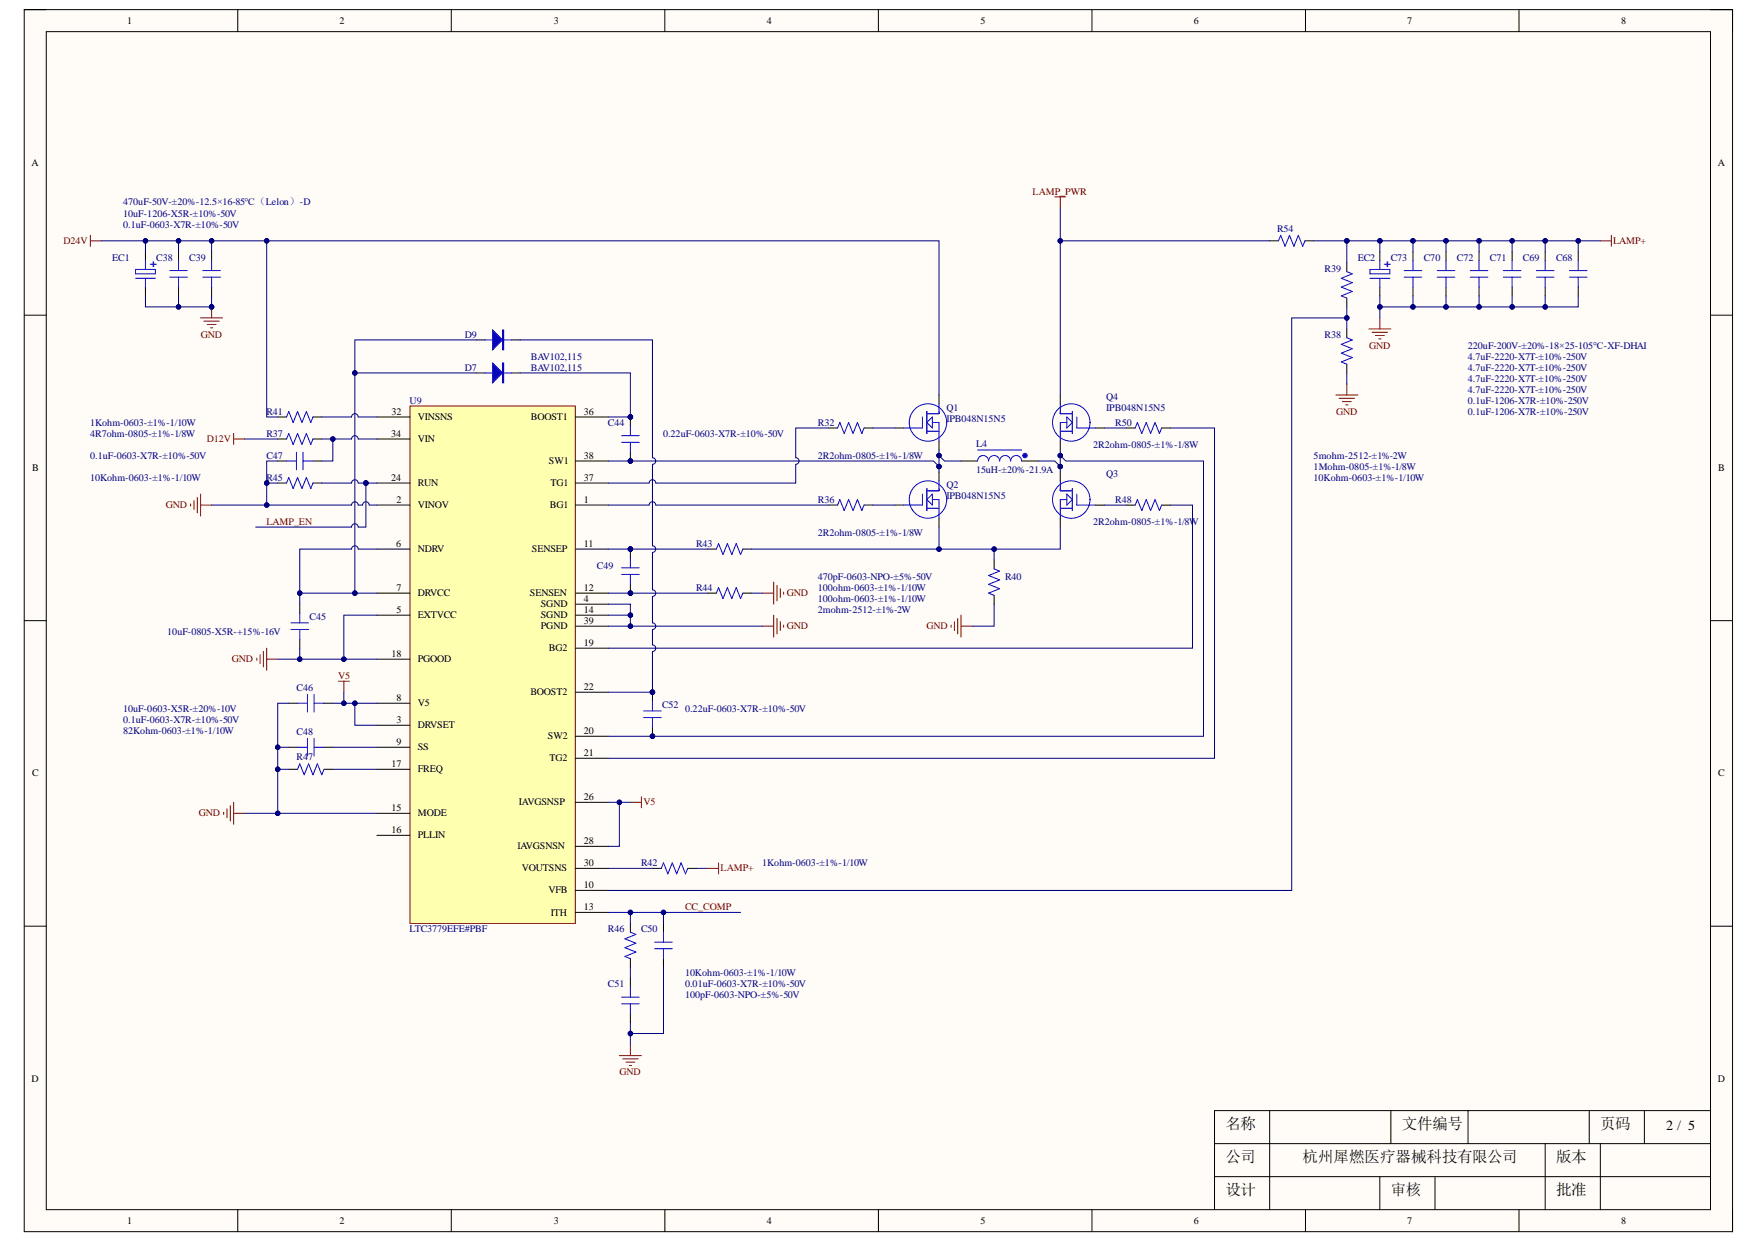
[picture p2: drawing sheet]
<svg xmlns="http://www.w3.org/2000/svg" width="297mm" height="210mm" viewBox="0 0 297 210" stroke-linecap="round" stroke-linejoin="round" font-family="sans-serif">
<defs><g id="words">
<g font-size="2.6">
<text x="206.9" y="190.6">名称</text>
<text x="236.7" y="190.6">文件编号</text>
<text x="270.2" y="190.6">页码</text>
<text x="206.9" y="196.2">公司</text>
<text x="220" y="196.2">杭州犀燃医疗器械科技有限公司</text>
<text x="262.8" y="196.2">版本</text>
<text x="206.9" y="201.8">设计</text>
<text x="234.9" y="201.8">审核</text>
<text x="262.8" y="201.8">批准</text>
</g>
<text font-size="2.4" x="281.4" y="190.8">2 / 5</text>
<g font-size="1.7">
<text x="21.5" y="4.1">1</text>
<text x="57.3" y="4.1">2</text>
<text x="93.5" y="4.1">3</text>
<text x="129.5" y="4.1">4</text>
<text x="165.6" y="4.1">5</text>
<text x="201.6" y="4.1">6</text>
<text x="237.6" y="4.1">7</text>
<text x="273.8" y="4.1">8</text>
<text x="5.3" y="28">A</text>
<text x="290.1" y="28">A</text>
<text x="66.1" y="70">32</text>
<text x="70.5" y="71">VINSNS</text>
<text x="89.6" y="71">BOOST1</text>
<text x="98.6" y="70">36</text>
<text x="66" y="73.8">34</text>
<text x="70.5" y="74.7">VIN</text>
<text x="98.6" y="77.5">38</text>
<text x="5.4" y="79.6">B</text>
<text x="66" y="81.2">24</text>
<text x="70.5" y="82.1">RUN</text>
<text x="92.7" y="78.4">SW1</text>
<text x="92.9" y="82.1">TG1</text>
<text x="98.6" y="81.2">37</text>
<text x="290.2" y="79.6">B</text>
<text x="67" y="84.9">2</text>
<text x="70.5" y="85.8">VINOV</text>
<text x="92.9" y="85.8">BG1</text>
<text x="98.6" y="84.9">1</text>
<text x="66.9" y="92.3">6</text>
<text x="70.5" y="93.3">NDRV</text>
<text x="89.8" y="93.3">SENSEP</text>
<text x="98.6" y="92.3">11</text>
<text x="67" y="99.8">7</text>
<text x="70.5" y="100.7">DRVCC</text>
<text x="89.5" y="100.7">SENSEN</text>
<text x="98.6" y="101.6">4</text>
<text x="98.6" y="99.8">12</text>
<text x="67" y="103.5">5</text>
<text x="70.5" y="104.4">EXTVCC</text>
<text x="91.3" y="102.6">SGND</text>
<text x="91.3" y="104.4">SGND</text>
<text x="91.3" y="106.3">PGND</text>
<text x="98.6" y="103.5">14</text>
<text x="98.6" y="105.3">39</text>
<text x="66.1" y="110.9">18</text>
<text x="70.5" y="111.9">PGOOD</text>
<text x="92.7" y="110">BG2</text>
<text x="98.6" y="109.1">19</text>
<text x="67" y="118.4">8</text>
<text x="70.5" y="119.3">V5</text>
<text x="89.6" y="117.4">BOOST2</text>
<text x="98.6" y="116.5">22</text>
<text x="67" y="122.1">3</text>
<text x="67" y="125.8">9</text>
<text x="70.5" y="123">DRVSET</text>
<text x="92.5" y="124.9">SW2</text>
<text x="98.6" y="123.9">20</text>
<text x="5.4" y="131.1">C</text>
<text x="66.1" y="129.5">17</text>
<text x="70.5" y="126.7">SS</text>
<text x="70.5" y="130.4">FREQ</text>
<text x="92.8" y="128.6">TG2</text>
<text x="98.6" y="127.7">21</text>
<text x="290.2" y="131.1">C</text>
<text x="66.1" y="136.9">15</text>
<text x="70.5" y="137.9">MODE</text>
<text x="87.6" y="136">IAVGSNSP</text>
<text x="98.6" y="135.1">26</text>
<text x="66.1" y="140.7">16</text>
<text x="70.5" y="141.6">PLLIN</text>
<text x="87.4" y="143.4">IAVGSNSN</text>
<text x="98.6" y="142.5">28</text>
<text x="88.1" y="147.2">VOUTSNS</text>
<text x="98.6" y="150">10</text>
<text x="98.6" y="146.2">30</text>
<text x="92.6" y="150.9">VFB</text>
<text x="93" y="154.6">ITH</text>
<text x="98.6" y="153.7">13</text>
<text x="5.3" y="182.7">D</text>
<text x="290.1" y="182.7">D</text>
<text x="21.5" y="206.6">1</text>
<text x="57.3" y="206.6">2</text>
<text x="93.5" y="206.6">3</text>
<text x="129.5" y="206.6">4</text>
<text x="165.6" y="206.6">5</text>
<text x="201.6" y="206.6">6</text>
<text x="237.6" y="206.6">7</text>
<text x="273.8" y="206.6">8</text>
</g>
<g font-size="1.7" fill="#000080">
<text x="20.8" y="34.6">470uF-50V-±20%-12.5×16-85℃（Lelon）-D</text>
<text x="20.8" y="36.6">10uF-1206-X5R-±10%-50V</text>
<text x="20.8" y="38.4">0.1uF-0603-X7R-±10%-50V</text>
<text x="215.7" y="39.2">R54</text>
<text x="18.9" y="44">EC1</text>
<text x="26.4" y="44">C38</text>
<text x="32" y="44">C39</text>
<text x="223.7" y="45.9">R39</text>
<text x="229.3" y="44">EC2</text>
<text x="234.9" y="44">C73</text>
<text x="240.4" y="44">C70</text>
<text x="246" y="44">C72</text>
<text x="251.6" y="44">C71</text>
<text x="257.2" y="44">C69</text>
<text x="262.8" y="44">C68</text>
<text x="78.5" y="57">D9</text>
<text x="223.7" y="57">R38</text>
<text x="247.9" y="58.9">220uF-200V-±20%-18×25-105℃-XF-DHAI</text>
<text x="78.5" y="62.6">D7</text>
<text x="89.6" y="60.7">BAV102,115</text>
<text x="89.6" y="62.6">BAV102,115</text>
<text x="247.9" y="62.6">4.7uF-2220-X7T-±10%-250V</text>
<text x="247.9" y="60.7">4.7uF-2220-X7T-±10%-250V</text>
<text x="247.9" y="64.5">4.7uF-2220-X7T-±10%-250V</text>
<text x="15.2" y="71.9">1Kohm-0603-±1%-1/10W</text>
<text x="45" y="70">R41</text>
<text x="69.2" y="68.2">U9</text>
<text x="102.7" y="71.9">C44</text>
<text x="138.1" y="71.9">R32</text>
<text x="159.8" y="69.4">Q1</text>
<text x="159.8" y="71.3">IPB048N15N5</text>
<text x="186.8" y="67.6">Q4</text>
<text x="186.8" y="69.4">IPB048N15N5</text>
<text x="188.3" y="71.9">R50</text>
<text x="247.9" y="66.3">4.7uF-2220-X7T-±10%-250V</text>
<text x="247.9" y="68.2">0.1uF-1206-X7R-±10%-250V</text>
<text x="247.9" y="70">0.1uF-1206-X7R-±10%-250V</text>
<text x="15.2" y="73.8">4R7ohm-0805-±1%-1/8W</text>
<text x="15.2" y="77.5">0.1uF-0603-X7R-±10%-50V</text>
<text x="45" y="73.8">R37</text>
<text x="45" y="77.5">C47</text>
<text x="112" y="73.8">0.22uF-0603-X7R-±10%-50V</text>
<text x="138.1" y="77.5">2R2ohm-0805-±1%-1/8W</text>
<text x="164.8" y="75.4">L4</text>
<text x="184.6" y="75.6">2R2ohm-0805-±1%-1/8W</text>
<text x="221.8" y="77.5">5mohm-2512-±1%-2W</text>
<text x="15.2" y="81.2">10Kohm-0603-±1%-1/10W</text>
<text x="45" y="81.2">R45</text>
<text x="159.8" y="82.5">Q2</text>
<text x="164.8" y="79.9">15uH-±20%-21.9A</text>
<text x="186.8" y="80.6">Q3</text>
<text x="221.8" y="79.3">1Mohm-0805-±1%-1/8W</text>
<text x="221.8" y="81.2">10Kohm-0603-±1%-1/10W</text>
<text x="138.1" y="84.9">R36</text>
<text x="159.8" y="84.3">IPB048N15N5</text>
<text x="184.6" y="88.6">2R2ohm-0805-±1%-1/8W</text>
<text x="188.3" y="84.9">R48</text>
<text x="117.6" y="92.3">R43</text>
<text x="138.1" y="90.5">2R2ohm-0805-±1%-1/8W</text>
<text x="100.8" y="96.1">C49</text>
<text x="117.6" y="99.8">R44</text>
<text x="138.1" y="99.8">100ohm-0603-±1%-1/10W</text>
<text x="138.1" y="101.6">100ohm-0603-±1%-1/10W</text>
<text x="138.1" y="97.9">470pF-0603-NPO-±5%-50V</text>
<text x="169.7" y="97.9">R40</text>
<text x="28.2" y="107.2">10uF-0805-X5R-+15%-16V</text>
<text x="52.3" y="104.8">C45</text>
<text x="138.1" y="103.5">2mohm-2512-±1%-2W</text>
<text x="50.1" y="116.7">C46</text>
<text x="111.8" y="119.6">C52</text>
<text x="20.8" y="120.2">10uF-0603-X5R-±20%-10V</text>
<text x="20.8" y="122.1">0.1uF-0603-X7R-±10%-50V</text>
<text x="20.8" y="123.9">82Kohm-0603-±1%-1/10W</text>
<text x="50.1" y="124.1">C48</text>
<text x="115.7" y="120.2">0.22uF-0603-X7R-±10%-50V</text>
<text x="50.1" y="128.4">R47</text>
<text x="108.2" y="146.2">R42</text>
<text x="128.7" y="146.2">1Kohm-0603-±1%-1/10W</text>
<text x="69.2" y="157.4">LTC3779EFE#PBF</text>
<text x="102.7" y="157.4">R46</text>
<text x="108.2" y="157.4">C50</text>
<text x="102.7" y="166.7">C51</text>
<text x="115.7" y="164.8">10Kohm-0603-±1%-1/10W</text>
<text x="115.7" y="166.7">0.01uF-0603-X7R-±10%-50V</text>
<text x="115.7" y="168.5">100pF-0603-NPO-±5%-50V</text>
</g>
<g font-size="1.7" fill="#800000">
<text x="174.4" y="32.9">LAMP_PWR</text>
<text x="10.7" y="41.2">D24V</text>
<text x="272.4" y="41.2">LAMP+</text>
<text x="33.9" y="57">GND</text>
<text x="231.2" y="58.9">GND</text>
<text x="225.6" y="70">GND</text>
<text x="34.9" y="74.7">D12V</text>
<text x="28" y="85.8">GND</text>
<text x="45" y="88.6">LAMP_EN</text>
<text x="132.9" y="100.7">GND</text>
<text x="132.9" y="106.3">GND</text>
<text x="156.5" y="106.3">GND</text>
<text x="39.2" y="111.9">GND</text>
<text x="57.1" y="114.6">V5</text>
<text x="33.6" y="137.9">GND</text>
<text x="108.7" y="136">V5</text>
<text x="121.7" y="147.2">LAMP+</text>
<text x="115.7" y="153.7">CC_COMP</text>
<text x="104.6" y="181.5">GND</text>
</g>
</g></defs>
<path d="M4.1 1.6h288.5v206.4h-288.5z" fill-rule="evenodd" fill="#fffcf8"/>
<path d="M4.1 1.6h288.5v206.4h-288.5z" fill="none" stroke="#000" stroke-width=".17"/>
<path d="M7.8 5.3h281v199h-281z" fill-rule="evenodd" fill="#fffcf8"/>
<g fill="none" stroke="#000" stroke-width=".17">
<path d="M4.1 1.6h3.7M7.8 5.3h281v199h-281zM40.1 1.6v3.7M76.2 1.6v3.7M112.3 1.6v3.7M148.3 1.6v3.7M184.4 1.6v3.7M220.5 1.6v3.7M256.5 1.6v3.7M288.8 1.6h3.8v3.7M4.1 53.2h3.7M288.8 53.2h3.8"/>
<path d="M119.5 92.7h1.5M125.4 92.7h1.5M167.9 94.6v1.5M4.1 104.8h3.7M119.5 100.2h1.5M125.4 100.2h1.5M167.9 100.5v1.5M288.8 104.8h3.8M4.1 156.4h3.7M288.8 156.4h3.8M205.1 198.7h83.7M205.1 193.1h83.7"/>
<path d="M214.4 187.5v16.8M233 198.7v5.6M234.9 187.5v5.6M242.3 198.7v5.6M247.9 187.5v5.6M260.9 193.1v11.2M268.4 187.5v5.6M270.2 193.1v11.2M277.7 187.5v5.6M288.8 187.5h-83.7v16.8M40.1 204.3v3.7M76.2 204.3v3.7"/>
<path d="M112.3 204.3v3.7M148.3 204.3v3.7M184.4 204.3v3.7M220.5 204.3v3.7M256.5 204.3v3.7M292.6 204.3v3.7"/>
</g>
<path d="M121 92.7l.3-.9 .8 1.9 .7-1.9 .8 1.9 .7-1.9 .8 1.9 .3-1M167.9 96.1l.9 .3-1.9 .8 1.9 .7-1.9 .8 1.9 .7-1.9 .8 1 .3M121 100.2l.3-1 .8 1.9 .7-1.9 .8 1.9 .7-1.9 .8 1.9 .3-.9" fill="none" stroke="#00f" stroke-width=".17"/>
<circle cx="106.5" cy="92.7" r=".37" fill="#000080"/>
<circle cx="106.5" cy="92.7" r=".37" fill="none" stroke="#000080" stroke-width=".17"/>
<circle cx="106.5" cy="100.2" r=".37" fill="#000080"/>
<circle cx="106.5" cy="100.2" r=".37" fill="none" stroke="#000080" stroke-width=".17"/>
<path d="M106.5 92.7v1.5" fill="none" stroke="#000" stroke-width=".17"/>
<circle cx="106.5" cy="92.7" r=".37" fill="#000080"/>
<circle cx="106.5" cy="92.7" r=".37" fill="none" stroke="#000080" stroke-width=".17"/>
<path d="M106.5 98.7v1.5" fill="none" stroke="#000" stroke-width=".17"/>
<circle cx="106.5" cy="100.2" r=".37" fill="#000080"/>
<circle cx="106.5" cy="100.2" r=".37" fill="none" stroke="#000080" stroke-width=".17"/>
<path d="M165.1 77.9a.93 .93 0 0 1 .9-1 .93 .93 0 0 1 .9 1 .93 .93 0 0 1 1-1 .93 .93 0 0 1 .9 1 .93 .93 0 0 1 .9-1 .93 .93 0 0 1 1 1 .93 .93 0 0 1 .9-1 .93 .93 0 0 1 .9 1M105 95.9h2.9M105 97h2.9M106.5 94.2v1.7M106.5 97v1.7" fill="none" stroke="#00f" stroke-width=".17"/>
<path d="M160.6 105.6v.3M161.2 105v1.5M161.7 104.4v2.6M162.3 103.9v3.7M162.3 105.7h1.9" fill="none" stroke="#800000" stroke-width=".17"/>
<path d="M162.3 77.9h2.8M172.5 77.9h2.8" fill="none" stroke="#000" stroke-width=".17"/>
<circle cx="173.1" cy="76.9" r=".37" fill="#00f"/>
<g fill="none" stroke="#00f" stroke-width=".17">
<path d="M165.1 76h7.4"/>
<circle cx="173.1" cy="76.9" r=".37"/>
</g>
<path d="M69.2 68.6h28v87.3h-28z" fill-rule="evenodd" fill="#ffffb0"/>
<path d="M69.2 68.6h28v87.3h-28zM130.7 98.3v3.7M131.2 98.9v2.6M131.8 99.4v1.5M132.3 100v.3M128.8 100.2h1.9M128.8 105.7h1.9M130.7 103.9v3.7M131.2 104.4v2.6M131.8 105v1.5M132.3 105.6v.3" fill="none" stroke="#800000" stroke-width=".17"/>
<g fill="none" stroke="#000" stroke-width=".17">
<path d="M63.6 70.4h5.6M63.6 74.1h5.6M97.2 70.4h5.5M97.2 77.9h5.5M63.6 85.3h5.6M63.6 92.7h5.6M63.6 81.6h5.6M97.2 85.3h5.5M97.2 92.7h5.5M97.2 81.6h5.5M63.6 103.9h5.6M63.6 100.2h5.6"/>
<path d="M63.6 118.8h5.6M63.6 111.3h5.6M97.2 102h5.5M97.2 103.9h5.5M97.2 100.2h5.5M97.2 109.5h5.5M97.2 116.9h5.5M97.2 105.7h5.5M63.6 122.5h5.6M63.6 126.2h5.6M63.6 137.3h5.6M63.6 129.9h5.6"/>
<path d="M97.2 124.3h5.5M97.2 128h5.5M97.2 135.5h5.5M63.6 141.1h5.6M97.2 150.4h5.5M97.2 154.1h5.5M97.2 142.9h5.5M97.2 146.6h5.5"/>
</g>
<circle cx="106.5" cy="77.9" r=".37" fill="#000080"/>
<circle cx="106.5" cy="77.9" r=".37" fill="none" stroke="#000080" stroke-width=".17"/>
<circle cx="106.5" cy="70.4" r=".37" fill="#000080"/>
<circle cx="106.5" cy="70.4" r=".37" fill="none" stroke="#000080" stroke-width=".17"/>
<path d="M106.5 76.4v1.5" fill="none" stroke="#000" stroke-width=".17"/>
<circle cx="106.5" cy="77.9" r=".37" fill="#000080"/>
<circle cx="106.5" cy="77.9" r=".37" fill="none" stroke="#000080" stroke-width=".17"/>
<path d="M106.5 70.4v1.5" fill="none" stroke="#000" stroke-width=".17"/>
<circle cx="106.5" cy="70.4" r=".37" fill="#000080"/>
<circle cx="106.5" cy="70.4" r=".37" fill="none" stroke="#000080" stroke-width=".17"/>
<path d="M105 74.7h2.9M105 73.6h2.9M106.5 71.9v1.7M106.5 74.7v1.7" fill="none" stroke="#00f" stroke-width=".17"/>
<circle cx="110.2" cy="124.3" r=".37" fill="#000080"/>
<circle cx="110.2" cy="124.3" r=".37" fill="none" stroke="#000080" stroke-width=".17"/>
<circle cx="110.2" cy="116.9" r=".37" fill="#000080"/>
<circle cx="110.2" cy="116.9" r=".37" fill="none" stroke="#000080" stroke-width=".17"/>
<path d="M110.2 122.8v1.5" fill="none" stroke="#000" stroke-width=".17"/>
<circle cx="110.2" cy="124.3" r=".37" fill="#000080"/>
<circle cx="110.2" cy="124.3" r=".37" fill="none" stroke="#000080" stroke-width=".17"/>
<path d="M110.2 116.9v1.5" fill="none" stroke="#000" stroke-width=".17"/>
<circle cx="110.2" cy="116.9" r=".37" fill="#000080"/>
<circle cx="110.2" cy="116.9" r=".37" fill="none" stroke="#000080" stroke-width=".17"/>
<path d="M84.9 55.7h.2v3.4h-.2zM110.2 118.4v1.7M108.7 121.2h3M108.7 120.1h3M110.2 121.2v1.6" fill="none" stroke="#00f" stroke-width=".17"/>
<path d="M80.4 57.4h1.5M86.4 57.4h1.4" fill="none" stroke="#000" stroke-width=".17"/>
<path d="M85 55.7v3.4" fill="none" stroke="#00f" stroke-width=".18"/>
<path d="M83.2 55.7l1.7 1.7-1.7 1.7z" fill="#00f"/>
<path d="M81.9 57.4h1.3M83.2 55.7l1.7 1.7-1.7 1.7zM85.1 57.4h1.3M84.9 61.3h.2v3.4h-.2z" fill="none" stroke="#00f" stroke-width=".17"/>
<path d="M80.4 63h1.5M86.4 63h1.4" fill="none" stroke="#000" stroke-width=".17"/>
<path d="M85 61.3v3.4" fill="none" stroke="#00f" stroke-width=".18"/>
<path d="M83.2 61.3l1.7 1.7-1.7 1.7z" fill="#00f"/>
<g fill="none" stroke="#00f" stroke-width=".17">
<path d="M28.7 46.8h2.9M28.7 45.7h2.9M30.1 44v1.7M30.1 46.8v1.7M34.2 46.8h3M34.2 45.7h3M35.7 44v1.7M35.7 46.8v1.7M227.4 45.9l1 .3-1.9 .8 1.9 .7-1.9 .8 1.9 .7-1.9 .8 .9 .3M227.4 57l1 .4-1.9 .7 1.9 .8-1.9 .7 1.9 .8-1.9 .7 .9 .4M48.4 70.4l.4-.9 .7 1.8 .7-1.8 .8 1.8 .7-1.8 .8 1.8 .4-.9M81.9 63h1.3"/>
<path d="M83.2 61.3l1.7 1.7-1.7 1.7zM85.1 63h1.3M141.4 72.3l.4-1 .8 1.9 .7-1.9 .7 1.9 .8-1.9 .7 1.9 .4-.9M155.8 70.4v1.9h-3.2M156.5 72.8h2.1M156.5 69.5v3.7M156.5 71.3l.9-.9v1.9zM157.4 71.3h1.2v3.2M158.6 68.2v1.7h-2.1M179 68.2v1.7h2.1M179 72.8h2.1M180.2 71.3h-1.2v3.2"/>
<path d="M180.2 70.4l.9 .9-.9 1zM181.1 69.5v3.7M181.8 70.4v1.9h3.2M191.7 72.3l.4-1 .7 1.9 .8-1.9 .7 1.9 .8-1.9 .7 1.9 .4-.9M141.4 85.3l.4-.9 .8 1.8 .7-1.8 .7 1.8 .8-1.8 .7 1.8 .4-.9M155.8 83.4v1.9h-3.2M156.5 85.8h2.1M156.5 82.5v3.7M156.5 84.4l.9-1v1.9zM157.4 84.4h1.2v3.1M158.6 81.2v1.7h-2.1M179 81.2v1.7h2.1"/>
<path d="M179 85.8h2.1M180.2 84.4h-1.2v3.1M180.2 83.4l.9 1-.9 .9zM181.1 82.5v3.7M181.8 83.4v1.9h3.2M191.7 85.3l.4-.9 .7 1.8 .8-1.8 .7 1.8 .8-1.8 .7 1.8 .4-.9M49.1 106.3h3M49.1 105.2h3M50.2 118.8h1.7M50.6 103.5v1.7M50.6 106.3v1.7M51.9 117.3v2.9"/>
<path d="M53 118.8h1.7M53 117.3v2.9M50.2 126.2h1.7M50.2 129.9l.4-.9 .8 1.8 .7-1.8 .8 1.8 .7-1.8 .7 1.8 .4-.9M51.9 124.7v3M53 124.7v3M53 126.2h1.7M106.5 157.4l.9 .4-1.9 .7 1.9 .8-1.9 .7 1.9 .8-1.9 .7 1 .4M110.5 159.1h3M111.7 146.6l.3-.9 .8 1.9 .7-1.9 .8 1.9 .7-1.9 .8 1.9 .3-1M112 157.4v1.7M105 169.5h2.9"/>
<path d="M105 168.4h2.9M106.5 166.7v1.7M106.5 169.5v1.7M110.5 160.2h3M112 160.2v1.7"/>
<circle cx="156.7" cy="71.3" r="3.2"/>
<circle cx="180.9" cy="71.3" r="3.2"/>
<circle cx="156.7" cy="84.4" r="3.2"/>
<circle cx="180.9" cy="84.4" r="3.2"/>
</g>
<g fill="none" stroke="#000" stroke-width=".17">
<path d="M30.1 42.5v1.5M30.1 48.5v1.5M35.7 42.5v1.5M35.7 48.5v1.5M227.4 44.4v1.5M227.4 50.3v1.5M227.4 55.5v1.5M46.9 70.4h1.5M52.9 70.4h1.4M140 72.3h1.4M145.9 72.3h1.5M151.1 72.3h1.5"/>
<path d="M158.6 66.7v1.5M158.6 74.5v1.5M158.6 79.7v1.5M179 66.7v1.5M179 74.5v1.5M179 79.7v1.5M185 72.3h1.5M190.2 72.3h1.5M196.2 72.3h1.5M227.4 61.5v1.5M140 85.3h1.4M145.9 85.3h1.5"/>
<path d="M151.1 85.3h1.5M158.6 87.5v1.5M179 87.5v1.5M185 85.3h1.5M190.2 85.3h1.5M196.2 85.3h1.5M48.8 118.8h1.4M50.6 102v1.5M50.6 108v1.5M54.7 118.8h1.5M48.8 126.2h1.4M48.8 129.9h1.4"/>
<path d="M54.7 126.2h1.5M54.7 129.9h1.5M106.5 155.9v1.5M110.2 146.6h1.5M112 155.9v1.5M116.1 146.6h1.5M106.5 161.9v1.5M106.5 165.2v1.5M106.5 171.2v1.5M112 161.9v1.5"/>
</g>
<g fill="none" stroke="#800000" stroke-width=".17">
<path d="M33.9 53.7h3.7M34.4 54.2h2.6M35 54.8h1.5M35.5 55.4h.4M35.7 51.8v1.9M32.2 85.1v.4M32.8 84.5v1.5M33.3 84v2.6M33.9 83.4v3.7M33.9 85.3h1.8M43.4 111.1v.4M43.9 110.6v1.5"/>
<path d="M44.5 110v2.6M45 109.5v3.7M45 111.3h1.9M57.1 115h1.9M58.1 115v1.9M37.8 137.2v.3M38.3 136.6v1.5M38.9 136v2.6M39.5 135.5v3.7M39.5 137.3h1.8M106.5 135.5h1.8M108.3 134.6v1.8"/>
<path d="M104.6 178.3h3.7M105.2 178.8h2.6M105.7 179.4h1.5M106.3 179.9h.3M106.5 176.4v1.9"/>
</g>
<circle cx="35.7" cy="51.8" r=".37" fill="#000080"/>
<g fill="none" stroke="#000080" stroke-width=".17">
<path d="M179 78.8v.9"/>
<circle cx="35.7" cy="51.8" r=".37"/>
</g>
<g fill="none" stroke="#800000" stroke-width=".17">
<path d="M15.3 39.7v1.9M178.1 33.2h1.9M179 33.2v1.9M272.1 39.7v1.9M15.3 40.7h1.8M231.2 55.5h3.7M231.7 56.1h2.6M232.3 56.7h1.5M232.8 57.2h.4M233 53.7v1.8M270.2 40.7h1.9M39.5 73.2v1.9"/>
<path d="M39.5 74.1h1.8M225.6 66.7h3.7M226.1 67.3h2.6M226.7 67.8h1.5M227.3 68.4h.3M227.4 64.8v1.9"/>
</g>
<g fill="none" stroke="#000" stroke-width=".17">
<path d="M24.6 42.5v1.5M24.6 48.5v1.5M214.4 40.7h1.5M220.4 40.7h1.4M233 42.5v1.5M233 48.5v1.5M238.6 42.5v1.5M238.6 48.5v1.5M244.2 42.5v1.5M244.2 48.5v1.5M249.8 42.5v1.5M249.8 48.5v1.5"/>
<path d="M255.3 42.5v1.5M255.3 48.5v1.5M260.9 42.5v1.5M260.9 48.5v1.5M266.5 42.5v1.5M266.5 48.5v1.5M46.9 74.1h1.5M46.9 77.9h1.5M52.9 74.1h1.4M52.9 77.9h1.4M46.9 81.6h1.5M52.9 81.6h1.4"/>
</g>
<g fill="none" stroke="#00f" stroke-width=".17">
<path d="M22.9 47h3.3M22.9 45.5h3.3v.7h-3.3zM24.6 44v1.5M24.6 47v1.5M215.9 40.7l.4-1 .7 1.9 .8-1.9 .7 1.9 .7-1.9 .8 1.9 .4-.9M231.3 45.5h3.4v.7h-3.4zM231.3 47h3.4M233 44v1.5M233 47v1.5M237.1 46.8h3M237.1 45.7h3M238.6 44v1.7"/>
<path d="M238.6 46.8v1.7M242.7 46.8h3M242.7 45.7h3M244.2 44v1.7M244.2 46.8v1.7M248.3 46.8h3M248.3 45.7h3M249.8 44v1.7M249.8 46.8v1.7M253.9 46.8h2.9M253.9 45.7h2.9M255.3 44v1.7"/>
<path d="M255.3 46.8v1.7M259.4 46.8h3M259.4 45.7h3M260.9 44v1.7M260.9 46.8v1.7M265 46.8h3M265 45.7h3M266.5 44v1.7M266.5 46.8v1.7M48.4 74.1l.4-.9 .7 1.9 .7-1.9 .8 1.9 .7-1.9 .8 1.9 .4-1M48.4 77.9h1.7M50.1 76.4v2.9"/>
<path d="M51.2 77.9h1.7M51.2 76.4v2.9M48.4 81.6l.4-1 .7 1.9 .7-1.9 .8 1.9 .7-1.9 .8 1.9 .4-.9"/>
</g>
<circle cx="179" cy="78.8" r=".38" fill="#000080"/>
<g fill="none" stroke="#000080" stroke-width=".17">
<path d="M147.4 72.3h3.7M102.7 92.7h3.8M147.4 85.3h3.7"/>
<circle cx="179" cy="78.8" r=".38"/>
</g>
<circle cx="106.5" cy="92.7" r=".37" fill="#000080"/>
<g fill="none" stroke="#000080" stroke-width=".17">
<path d="M106.5 92.7h13"/>
<circle cx="106.5" cy="92.7" r=".37"/>
</g>
<circle cx="106.5" cy="92.7" r=".37" fill="#000080"/>
<g fill="none" stroke="#000080" stroke-width=".17">
<path d="M102.7 100.2h16.8"/>
<circle cx="106.5" cy="92.7" r=".37"/>
</g>
<circle cx="106.5" cy="100.2" r=".37" fill="#000080"/>
<g fill="none" stroke="#000080" stroke-width=".17">
<path d="M106.5 103.9v1.8h-3.8"/>
<circle cx="106.5" cy="100.2" r=".37"/>
</g>
<circle cx="106.5" cy="105.7" r=".37" fill="#000080"/>
<circle cx="106.5" cy="105.7" r=".37" fill="none" stroke="#000080" stroke-width=".17"/>
<circle cx="106.5" cy="103.9" r=".37" fill="#000080"/>
<g fill="none" stroke="#000080" stroke-width=".17">
<path d="M126.9 92.7h31.7"/>
<circle cx="106.5" cy="103.9" r=".37"/>
</g>
<circle cx="158.6" cy="92.7" r=".37" fill="#000080"/>
<g fill="none" stroke="#000080" stroke-width=".17">
<path d="M106.5 105.7h22.3M126.9 100.2h1.9"/>
<circle cx="158.6" cy="92.7" r=".37"/>
</g>
<circle cx="106.5" cy="105.7" r=".37" fill="#000080"/>
<g fill="none" stroke="#000080" stroke-width=".17">
<path d="M102.7 102h3.8v1.9h-3.8"/>
<circle cx="106.5" cy="105.7" r=".37"/>
</g>
<circle cx="106.5" cy="103.9" r=".37" fill="#000080"/>
<g fill="none" stroke="#000080" stroke-width=".17">
<path d="M158.6 76v3.7"/>
<circle cx="106.5" cy="103.9" r=".37"/>
</g>
<circle cx="158.6" cy="76.9" r=".37" fill="#000080"/>
<circle cx="158.6" cy="76.9" r=".37" fill="none" stroke="#000080" stroke-width=".17"/>
<circle cx="158.6" cy="78.8" r=".37" fill="#000080"/>
<g fill="none" stroke="#000080" stroke-width=".17">
<path d="M102.7 77.9h54.9l1 .9"/>
<circle cx="158.6" cy="78.8" r=".37"/>
</g>
<circle cx="106.5" cy="77.9" r=".37" fill="#000080"/>
<circle cx="106.5" cy="77.9" r=".37" fill="none" stroke="#000080" stroke-width=".17"/>
<circle cx="158.6" cy="78.8" r=".37" fill="#000080"/>
<g fill="none" stroke="#000080" stroke-width=".17">
<path d="M179 76.9l1 1h23.2v46.4h-100.5M197.7 85.3h3.7v24.2h-98.7"/>
<circle cx="158.6" cy="78.8" r=".37"/>
</g>
<circle cx="179" cy="76.9" r=".38" fill="#000080"/>
<circle cx="179" cy="76.9" r=".38" fill="none" stroke="#000080" stroke-width=".17"/>
<circle cx="110.2" cy="124.3" r=".37" fill="#000080"/>
<g fill="none" stroke="#000080" stroke-width=".17">
<path d="M102.7 116.9h7.5"/>
<circle cx="110.2" cy="124.3" r=".37"/>
</g>
<circle cx="110.2" cy="116.9" r=".37" fill="#000080"/>
<g fill="none" stroke="#000080" stroke-width=".17">
<path d="M102.7 70.4h3.8"/>
<circle cx="110.2" cy="116.9" r=".37"/>
</g>
<circle cx="106.5" cy="70.4" r=".37" fill="#000080"/>
<g fill="none" stroke="#000080" stroke-width=".17">
<path d="M87.8 63h18.7v7.4"/>
<circle cx="106.5" cy="70.4" r=".37"/>
</g>
<circle cx="106.5" cy="70.4" r=".37" fill="#000080"/>
<g fill="none" stroke="#000080" stroke-width=".17">
<path d="M87.8 57.4h22.4v19.9a.56 .56 0 0 1 .5 .6 .56 .56 0 0 1-.5 .5v13.8a.56 .56 0 0 1 .5 .5 .56 .56 0 0 1-.5 .6v6.3a.56 .56 0 0 1 .5 .6 .56 .56 0 0 1-.5 .5v4.5a.56 .56 0 0 1 .5 .5 .56 .56 0 0 1-.5 .6v2.6a.56 .56 0 0 1 .5 .6 .56 .56 0 0 1-.5 .5v6.9"/>
<circle cx="106.5" cy="70.4" r=".37"/>
</g>
<circle cx="110.2" cy="116.9" r=".37" fill="#000080"/>
<g fill="none" stroke="#000080" stroke-width=".17">
<path d="M80.4 63h-20.5v37.2h3.7"/>
<circle cx="110.2" cy="116.9" r=".37"/>
</g>
<circle cx="59.9" cy="63" r=".37" fill="#000080"/>
<circle cx="59.9" cy="63" r=".37" fill="none" stroke="#000080" stroke-width=".17"/>
<circle cx="59.9" cy="100.2" r=".37" fill="#000080"/>
<g fill="none" stroke="#000080" stroke-width=".17">
<path d="M80.4 57.4h-20.5v5.6"/>
<circle cx="59.9" cy="100.2" r=".37"/>
</g>
<circle cx="59.9" cy="63" r=".37" fill="#000080"/>
<g fill="none" stroke="#000080" stroke-width=".17">
<path d="M227.4 40.7v3.7"/>
<circle cx="59.9" cy="63" r=".37"/>
</g>
<circle cx="227.4" cy="40.7" r=".37" fill="#000080"/>
<g fill="none" stroke="#000080" stroke-width=".17">
<path d="M227.4 53.7h-9.3v96.7h-115.4"/>
<circle cx="227.4" cy="40.7" r=".37"/>
</g>
<circle cx="227.4" cy="53.7" r=".37" fill="#000080"/>
<g fill="none" stroke="#000080" stroke-width=".17">
<path d="M197.7 72.3h7.4v55.8h-102.4M106.5 154.1v1.8"/>
<circle cx="227.4" cy="53.7" r=".37"/>
</g>
<circle cx="106.5" cy="154.1" r=".37" fill="#000080"/>
<g fill="none" stroke="#000080" stroke-width=".17">
<path d="M54.3 81.6h5.1a.56 .56 0 0 1 .5-.6 .56 .56 0 0 1 .6 .6h1.3"/>
<circle cx="106.5" cy="154.1" r=".37"/>
</g>
<circle cx="61.8" cy="81.6" r=".37" fill="#000080"/>
<g fill="none" stroke="#000080" stroke-width=".17">
<path d="M46.9 126.2h1.9"/>
<circle cx="61.8" cy="81.6" r=".37"/>
</g>
<circle cx="46.9" cy="126.2" r=".37" fill="#000080"/>
<g fill="none" stroke="#000080" stroke-width=".17">
<path d="M46.9 129.9v7.4h-5.6"/>
<circle cx="46.9" cy="126.2" r=".37"/>
</g>
<circle cx="46.9" cy="137.3" r=".37" fill="#000080"/>
<circle cx="46.9" cy="137.3" r=".37" fill="none" stroke="#000080" stroke-width=".17"/>
<circle cx="46.9" cy="129.9" r=".37" fill="#000080"/>
<g fill="none" stroke="#000080" stroke-width=".17">
<path d="M140 72.3h-5.6v5a.56 .56 0 0 1 .5 .6 .56 .56 0 0 1-.5 .5v3.2h-23.7a.56 .56 0 0 0-.5-.6 .56 .56 0 0 0-.6 .6h-6.9M186.5 72.3h3.7M102.7 85.3h6.9a.56 .56 0 0 1 .6-.6 .56 .56 0 0 1 .5 .6h29.3M186.5 85.3h3.7M167.9 102v3.7h-3.7M106.5 163.4v1.8M112 163.4v11.1h-5.5"/>
<circle cx="46.9" cy="129.9" r=".37"/>
</g>
<circle cx="106.5" cy="174.5" r=".37" fill="#000080"/>
<g fill="none" stroke="#000080" stroke-width=".17">
<path d="M102.7 135.5h1.9v7.4h-1.9"/>
<circle cx="106.5" cy="174.5" r=".37"/>
</g>
<circle cx="104.6" cy="135.5" r=".37" fill="#000080"/>
<g fill="none" stroke="#000080" stroke-width=".17">
<path d="M58.1 116.9v1.9"/>
<circle cx="104.6" cy="135.5" r=".37"/>
</g>
<circle cx="58.1" cy="118.8" r=".37" fill="#000080"/>
<g fill="none" stroke="#000080" stroke-width=".17">
<path d="M104.6 135.5h1.9"/>
<circle cx="58.1" cy="118.8" r=".37"/>
</g>
<circle cx="104.6" cy="135.5" r=".37" fill="#000080"/>
<g fill="none" stroke="#000080" stroke-width=".17">
<path d="M167.9 92.7v1.9"/>
<circle cx="104.6" cy="135.5" r=".37"/>
</g>
<circle cx="167.9" cy="92.7" r=".37" fill="#000080"/>
<g fill="none" stroke="#000080" stroke-width=".17">
<path d="M35.7 50v1.8M102.7 146.6h7.5"/>
<circle cx="167.9" cy="92.7" r=".37"/>
</g>
<circle cx="35.7" cy="51.8" r=".37" fill="#000080"/>
<g fill="none" stroke="#000080" stroke-width=".17">
<path d="M24.6 40.7v1.8"/>
<circle cx="35.7" cy="51.8" r=".37"/>
</g>
<circle cx="24.6" cy="40.7" r=".37" fill="#000080"/>
<g fill="none" stroke="#000080" stroke-width=".17">
<path d="M30.1 50v1.8"/>
<circle cx="24.6" cy="40.7" r=".37"/>
</g>
<circle cx="30.1" cy="51.8" r=".37" fill="#000080"/>
<g fill="none" stroke="#000080" stroke-width=".17">
<path d="M30.1 40.7v1.8"/>
<circle cx="30.1" cy="51.8" r=".37"/>
</g>
<circle cx="30.1" cy="40.7" r=".37" fill="#000080"/>
<g fill="none" stroke="#000080" stroke-width=".17">
<path d="M35.7 40.7v1.8"/>
<circle cx="30.1" cy="40.7" r=".37"/>
</g>
<circle cx="35.7" cy="40.7" r=".37" fill="#000080"/>
<g fill="none" stroke="#000080" stroke-width=".17">
<path d="M233 40.7v1.8"/>
<circle cx="35.7" cy="40.7" r=".37"/>
</g>
<circle cx="233" cy="40.7" r=".37" fill="#000080"/>
<g fill="none" stroke="#000080" stroke-width=".17">
<path d="M233 51.8v1.9"/>
<circle cx="233" cy="40.7" r=".37"/>
</g>
<circle cx="233" cy="51.8" r=".37" fill="#000080"/>
<g fill="none" stroke="#000080" stroke-width=".17">
<path d="M244.2 50v1.8"/>
<circle cx="233" cy="51.8" r=".37"/>
</g>
<circle cx="244.2" cy="51.8" r=".38" fill="#000080"/>
<g fill="none" stroke="#000080" stroke-width=".17">
<path d="M244.2 40.7v1.8"/>
<circle cx="244.2" cy="51.8" r=".38"/>
</g>
<circle cx="244.2" cy="40.7" r=".37" fill="#000080"/>
<g fill="none" stroke="#000080" stroke-width=".17">
<path d="M249.8 50v1.8"/>
<circle cx="244.2" cy="40.7" r=".37"/>
</g>
<circle cx="249.8" cy="51.8" r=".37" fill="#000080"/>
<g fill="none" stroke="#000080" stroke-width=".17">
<path d="M249.8 40.7v1.8"/>
<circle cx="249.8" cy="51.8" r=".37"/>
</g>
<circle cx="249.8" cy="40.7" r=".37" fill="#000080"/>
<g fill="none" stroke="#000080" stroke-width=".17">
<path d="M255.3 40.7v1.8"/>
<circle cx="249.8" cy="40.7" r=".37"/>
</g>
<circle cx="255.3" cy="40.7" r=".37" fill="#000080"/>
<g fill="none" stroke="#000080" stroke-width=".17">
<path d="M260.9 50v1.8"/>
<circle cx="255.3" cy="40.7" r=".37"/>
</g>
<circle cx="260.9" cy="51.8" r=".37" fill="#000080"/>
<g fill="none" stroke="#000080" stroke-width=".17">
<path d="M260.9 40.7v1.8"/>
<circle cx="260.9" cy="51.8" r=".37"/>
</g>
<circle cx="260.9" cy="40.7" r=".37" fill="#000080"/>
<g fill="none" stroke="#000080" stroke-width=".17">
<path d="M266.5 40.7h3.7"/>
<circle cx="260.9" cy="40.7" r=".37"/>
</g>
<circle cx="266.5" cy="40.7" r=".37" fill="#000080"/>
<g fill="none" stroke="#000080" stroke-width=".17">
<path d="M227.4 63v1.8M46.9 81.6h-1.9v3.7"/>
<circle cx="266.5" cy="40.7" r=".37"/>
</g>
<circle cx="45" cy="81.6" r=".37" fill="#000080"/>
<circle cx="45" cy="81.6" r=".37" fill="none" stroke="#000080" stroke-width=".17"/>
<circle cx="45" cy="85.3" r=".37" fill="#000080"/>
<g fill="none" stroke="#000080" stroke-width=".17">
<path d="M61.8 81.6v7.4h-1.3a.56 .56 0 0 0-.6-.6 .56 .56 0 0 0-.5 .6h-16.2"/>
<circle cx="45" cy="85.3" r=".37"/>
</g>
<circle cx="61.8" cy="81.6" r=".37" fill="#000080"/>
<g fill="none" stroke="#000080" stroke-width=".17">
<path d="M61.8 81.6h1.8"/>
<circle cx="61.8" cy="81.6" r=".37"/>
</g>
<circle cx="61.8" cy="81.6" r=".37" fill="#000080"/>
<g fill="none" stroke="#000080" stroke-width=".17">
<path d="M17.1 40.7h141.5v26"/>
<circle cx="61.8" cy="81.6" r=".37"/>
</g>
<circle cx="24.6" cy="40.7" r=".37" fill="#000080"/>
<circle cx="24.6" cy="40.7" r=".37" fill="none" stroke="#000080" stroke-width=".17"/>
<circle cx="30.1" cy="40.7" r=".37" fill="#000080"/>
<circle cx="30.1" cy="40.7" r=".37" fill="none" stroke="#000080" stroke-width=".17"/>
<circle cx="35.7" cy="40.7" r=".37" fill="#000080"/>
<circle cx="35.7" cy="40.7" r=".37" fill="none" stroke="#000080" stroke-width=".17"/>
<circle cx="45" cy="40.7" r=".37" fill="#000080"/>
<g fill="none" stroke="#000080" stroke-width=".17">
<path d="M24.6 50v1.8h11.1"/>
<circle cx="45" cy="40.7" r=".37"/>
</g>
<circle cx="35.7" cy="51.8" r=".37" fill="#000080"/>
<circle cx="35.7" cy="51.8" r=".37" fill="none" stroke="#000080" stroke-width=".17"/>
<circle cx="30.1" cy="51.8" r=".37" fill="#000080"/>
<g fill="none" stroke="#000080" stroke-width=".17">
<path d="M54.3 74.1h5.1a.56 .56 0 0 1 .5-.5 .56 .56 0 0 1 .6 .5h3.1"/>
<circle cx="30.1" cy="51.8" r=".37"/>
</g>
<circle cx="56.2" cy="74.1" r=".37" fill="#000080"/>
<g fill="none" stroke="#000080" stroke-width=".17">
<path d="M48.8 118.8h-1.9v11.1h1.9"/>
<circle cx="56.2" cy="74.1" r=".37"/>
</g>
<circle cx="46.9" cy="126.2" r=".37" fill="#000080"/>
<circle cx="46.9" cy="126.2" r=".37" fill="none" stroke="#000080" stroke-width=".17"/>
<circle cx="46.9" cy="129.9" r=".37" fill="#000080"/>
<g fill="none" stroke="#000080" stroke-width=".17">
<path d="M46.9 137.3h16.7"/>
<circle cx="46.9" cy="129.9" r=".37"/>
</g>
<circle cx="46.9" cy="137.3" r=".37" fill="#000080"/>
<g fill="none" stroke="#000080" stroke-width=".17">
<path d="M102.7 154.1h9.3v1.8"/>
<circle cx="46.9" cy="137.3" r=".37"/>
</g>
<circle cx="106.5" cy="154.1" r=".37" fill="#000080"/>
<circle cx="106.5" cy="154.1" r=".37" fill="none" stroke="#000080" stroke-width=".17"/>
<circle cx="112" cy="154.1" r=".37" fill="#000080"/>
<g fill="none" stroke="#000080" stroke-width=".17">
<path d="M233 50v1.8h22.3"/>
<circle cx="112" cy="154.1" r=".37"/>
</g>
<circle cx="233" cy="51.8" r=".37" fill="#000080"/>
<circle cx="233" cy="51.8" r=".37" fill="none" stroke="#000080" stroke-width=".17"/>
<circle cx="238.6" cy="51.8" r=".38" fill="#000080"/>
<circle cx="238.6" cy="51.8" r=".38" fill="none" stroke="#000080" stroke-width=".17"/>
<circle cx="244.2" cy="51.8" r=".38" fill="#000080"/>
<circle cx="244.2" cy="51.8" r=".38" fill="none" stroke="#000080" stroke-width=".17"/>
<circle cx="249.8" cy="51.8" r=".37" fill="#000080"/>
<circle cx="249.8" cy="51.8" r=".37" fill="none" stroke="#000080" stroke-width=".17"/>
<circle cx="255.4" cy="51.8" r=".37" fill="#000080"/>
<g fill="none" stroke="#000080" stroke-width=".17">
<path d="M106.5 172.7v3.7"/>
<circle cx="255.4" cy="51.8" r=".37"/>
</g>
<circle cx="106.5" cy="174.5" r=".37" fill="#000080"/>
<g fill="none" stroke="#000080" stroke-width=".17">
<path d="M158.6 89v3.7h20.4v-3.7"/>
<circle cx="106.5" cy="174.5" r=".37"/>
</g>
<circle cx="158.6" cy="92.7" r=".37" fill="#000080"/>
<circle cx="158.6" cy="92.7" r=".37" fill="none" stroke="#000080" stroke-width=".17"/>
<circle cx="167.9" cy="92.7" r=".37" fill="#000080"/>
<g fill="none" stroke="#000080" stroke-width=".17">
<path d="M227.4 51.8v3.7"/>
<circle cx="167.9" cy="92.7" r=".37"/>
</g>
<circle cx="227.4" cy="53.7" r=".37" fill="#000080"/>
<g fill="none" stroke="#000080" stroke-width=".17">
<path d="M255.3 50v1.8h11.2v-1.8"/>
<circle cx="227.4" cy="53.7" r=".37"/>
</g>
<circle cx="255.4" cy="51.8" r=".37" fill="#000080"/>
<circle cx="255.4" cy="51.8" r=".37" fill="none" stroke="#000080" stroke-width=".17"/>
<circle cx="260.9" cy="51.8" r=".37" fill="#000080"/>
<g fill="none" stroke="#000080" stroke-width=".17">
<path d="M112 154.1h13.1"/>
<circle cx="260.9" cy="51.8" r=".37"/>
</g>
<circle cx="112" cy="154.1" r=".37" fill="#000080"/>
<g fill="none" stroke="#000080" stroke-width=".17">
<path d="M158.6 76.9l.9 1h2.8"/>
<circle cx="112" cy="154.1" r=".37"/>
</g>
<circle cx="158.6" cy="76.9" r=".37" fill="#000080"/>
<g fill="none" stroke="#000080" stroke-width=".17">
<path d="M179 76v2.8l-.9-.9h-2.8"/>
<circle cx="158.6" cy="76.9" r=".37"/>
</g>
<circle cx="179" cy="78.8" r=".38" fill="#000080"/>
<circle cx="179" cy="78.8" r=".38" fill="none" stroke="#000080" stroke-width=".17"/>
<circle cx="179" cy="76.9" r=".38" fill="#000080"/>
<g fill="none" stroke="#000080" stroke-width=".17">
<path d="M35.7 85.3h23.7a.56 .56 0 0 1 .5-.6 .56 .56 0 0 1 .6 .6h.7a.56 .56 0 0 1 .6-.6 .56 .56 0 0 1 .5 .6h1.3"/>
<circle cx="179" cy="76.9" r=".38"/>
</g>
<circle cx="45" cy="85.3" r=".37" fill="#000080"/>
<g fill="none" stroke="#000080" stroke-width=".17">
<path d="M56.2 74.1v3.8h-1.9"/>
<circle cx="45" cy="85.3" r=".37"/>
</g>
<circle cx="56.2" cy="74.1" r=".37" fill="#000080"/>
<g fill="none" stroke="#000080" stroke-width=".17">
<path d="M46.9 77.9h-1.9v3.7"/>
<circle cx="56.2" cy="74.1" r=".37"/>
</g>
<circle cx="45" cy="81.6" r=".37" fill="#000080"/>
<g fill="none" stroke="#000080" stroke-width=".17">
<path d="M45 40.7v29.7h1.9M54.3 70.4h5.1a.56 .56 0 0 1 .5-.5 .56 .56 0 0 1 .6 .5h3.1"/>
<circle cx="45" cy="81.6" r=".37"/>
</g>
<circle cx="45" cy="40.7" r=".37" fill="#000080"/>
<g fill="none" stroke="#000080" stroke-width=".17">
<path d="M59.9 118.8v3.7h3.7M56.2 126.2h7.4M56.2 129.9h7.4"/>
<circle cx="45" cy="40.7" r=".37"/>
</g>
<circle cx="59.9" cy="118.8" r=".37" fill="#000080"/>
<g fill="none" stroke="#000080" stroke-width=".17">
<path d="M56.2 118.8h7.4"/>
<circle cx="59.9" cy="118.8" r=".37"/>
</g>
<circle cx="58.1" cy="118.8" r=".37" fill="#000080"/>
<circle cx="58.1" cy="118.8" r=".37" fill="none" stroke="#000080" stroke-width=".17"/>
<circle cx="59.9" cy="118.8" r=".37" fill="#000080"/>
<g fill="none" stroke="#000080" stroke-width=".17">
<path d="M63.6 103.9h-5.5v7.4"/>
<circle cx="59.9" cy="118.8" r=".37"/>
</g>
<circle cx="58.1" cy="111.3" r=".37" fill="#000080"/>
<g fill="none" stroke="#000080" stroke-width=".17">
<path d="M46.9 111.3h16.7"/>
<circle cx="58.1" cy="111.3" r=".37"/>
</g>
<circle cx="58.1" cy="111.3" r=".37" fill="#000080"/>
<circle cx="58.1" cy="111.3" r=".37" fill="none" stroke="#000080" stroke-width=".17"/>
<circle cx="50.6" cy="111.3" r=".37" fill="#000080"/>
<g fill="none" stroke="#000080" stroke-width=".17">
<path d="M50.6 109.5v1.8"/>
<circle cx="50.6" cy="111.3" r=".37"/>
</g>
<circle cx="50.6" cy="111.3" r=".37" fill="#000080"/>
<g fill="none" stroke="#000080" stroke-width=".17">
<path d="M50.6 100.2h9.3"/>
<circle cx="50.6" cy="111.3" r=".37"/>
</g>
<circle cx="50.6" cy="100.2" r=".37" fill="#000080"/>
<circle cx="50.6" cy="100.2" r=".37" fill="none" stroke="#000080" stroke-width=".17"/>
<circle cx="59.9" cy="100.2" r=".37" fill="#000080"/>
<g fill="none" stroke="#000080" stroke-width=".17">
<path d="M63.6 92.7h-3.1a.56 .56 0 0 0-.6-.5 .56 .56 0 0 0-.5 .5h-8.8v9.3"/>
<circle cx="59.9" cy="100.2" r=".37"/>
</g>
<circle cx="50.6" cy="100.2" r=".37" fill="#000080"/>
<g fill="none" stroke="#000080" stroke-width=".17">
<path d="M238.6 50v1.8M41.3 74.1h5.6"/>
<circle cx="50.6" cy="100.2" r=".37"/>
</g>
<circle cx="238.6" cy="51.8" r=".38" fill="#000080"/>
<g fill="none" stroke="#000080" stroke-width=".17">
<path d="M238.6 40.7v1.8"/>
<circle cx="238.6" cy="51.8" r=".38"/>
</g>
<circle cx="238.6" cy="40.7" r=".37" fill="#000080"/>
<g fill="none" stroke="#000080" stroke-width=".17">
<path d="M221.8 40.7h5.6"/>
<circle cx="238.6" cy="40.7" r=".37"/>
</g>
<circle cx="227.4" cy="40.7" r=".37" fill="#000080"/>
<g fill="none" stroke="#000080" stroke-width=".17">
<path d="M227.4 40.7h39.1v1.8"/>
<circle cx="227.4" cy="40.7" r=".37"/>
</g>
<circle cx="266.5" cy="40.7" r=".37" fill="#000080"/>
<circle cx="266.5" cy="40.7" r=".37" fill="none" stroke="#000080" stroke-width=".17"/>
<circle cx="260.9" cy="40.7" r=".37" fill="#000080"/>
<circle cx="260.9" cy="40.7" r=".37" fill="none" stroke="#000080" stroke-width=".17"/>
<circle cx="255.3" cy="40.7" r=".37" fill="#000080"/>
<circle cx="255.3" cy="40.7" r=".37" fill="none" stroke="#000080" stroke-width=".17"/>
<circle cx="249.8" cy="40.7" r=".37" fill="#000080"/>
<circle cx="249.8" cy="40.7" r=".37" fill="none" stroke="#000080" stroke-width=".17"/>
<circle cx="244.2" cy="40.7" r=".37" fill="#000080"/>
<circle cx="244.2" cy="40.7" r=".37" fill="none" stroke="#000080" stroke-width=".17"/>
<circle cx="238.6" cy="40.7" r=".37" fill="#000080"/>
<circle cx="238.6" cy="40.7" r=".37" fill="none" stroke="#000080" stroke-width=".17"/>
<circle cx="233" cy="40.7" r=".37" fill="#000080"/>
<circle cx="233" cy="40.7" r=".37" fill="none" stroke="#000080" stroke-width=".17"/>
<circle cx="227.4" cy="40.7" r=".37" fill="#000080"/>
<g fill="none" stroke="#000080" stroke-width=".17">
<path d="M214.4 40.7h-35.4v26"/>
<circle cx="227.4" cy="40.7" r=".37"/>
</g>
<circle cx="179" cy="40.7" r=".37" fill="#000080"/>
<g fill="none" stroke="#000080" stroke-width=".17">
<path d="M179 35.1v5.6"/>
<circle cx="179" cy="40.7" r=".37"/>
</g>
<circle cx="179" cy="40.7" r=".37" fill="#000080"/>
<g fill="none" stroke="#000080" stroke-width=".17">
<path d="M117.6 146.6h1.9"/>
<circle cx="179" cy="40.7" r=".37"/>
</g>
<path d="M119.5 146.6h1.8M121.3 145.7v1.9" fill="none" stroke="#800000" stroke-width=".17"/>
<use href="#words"/>
</svg>
